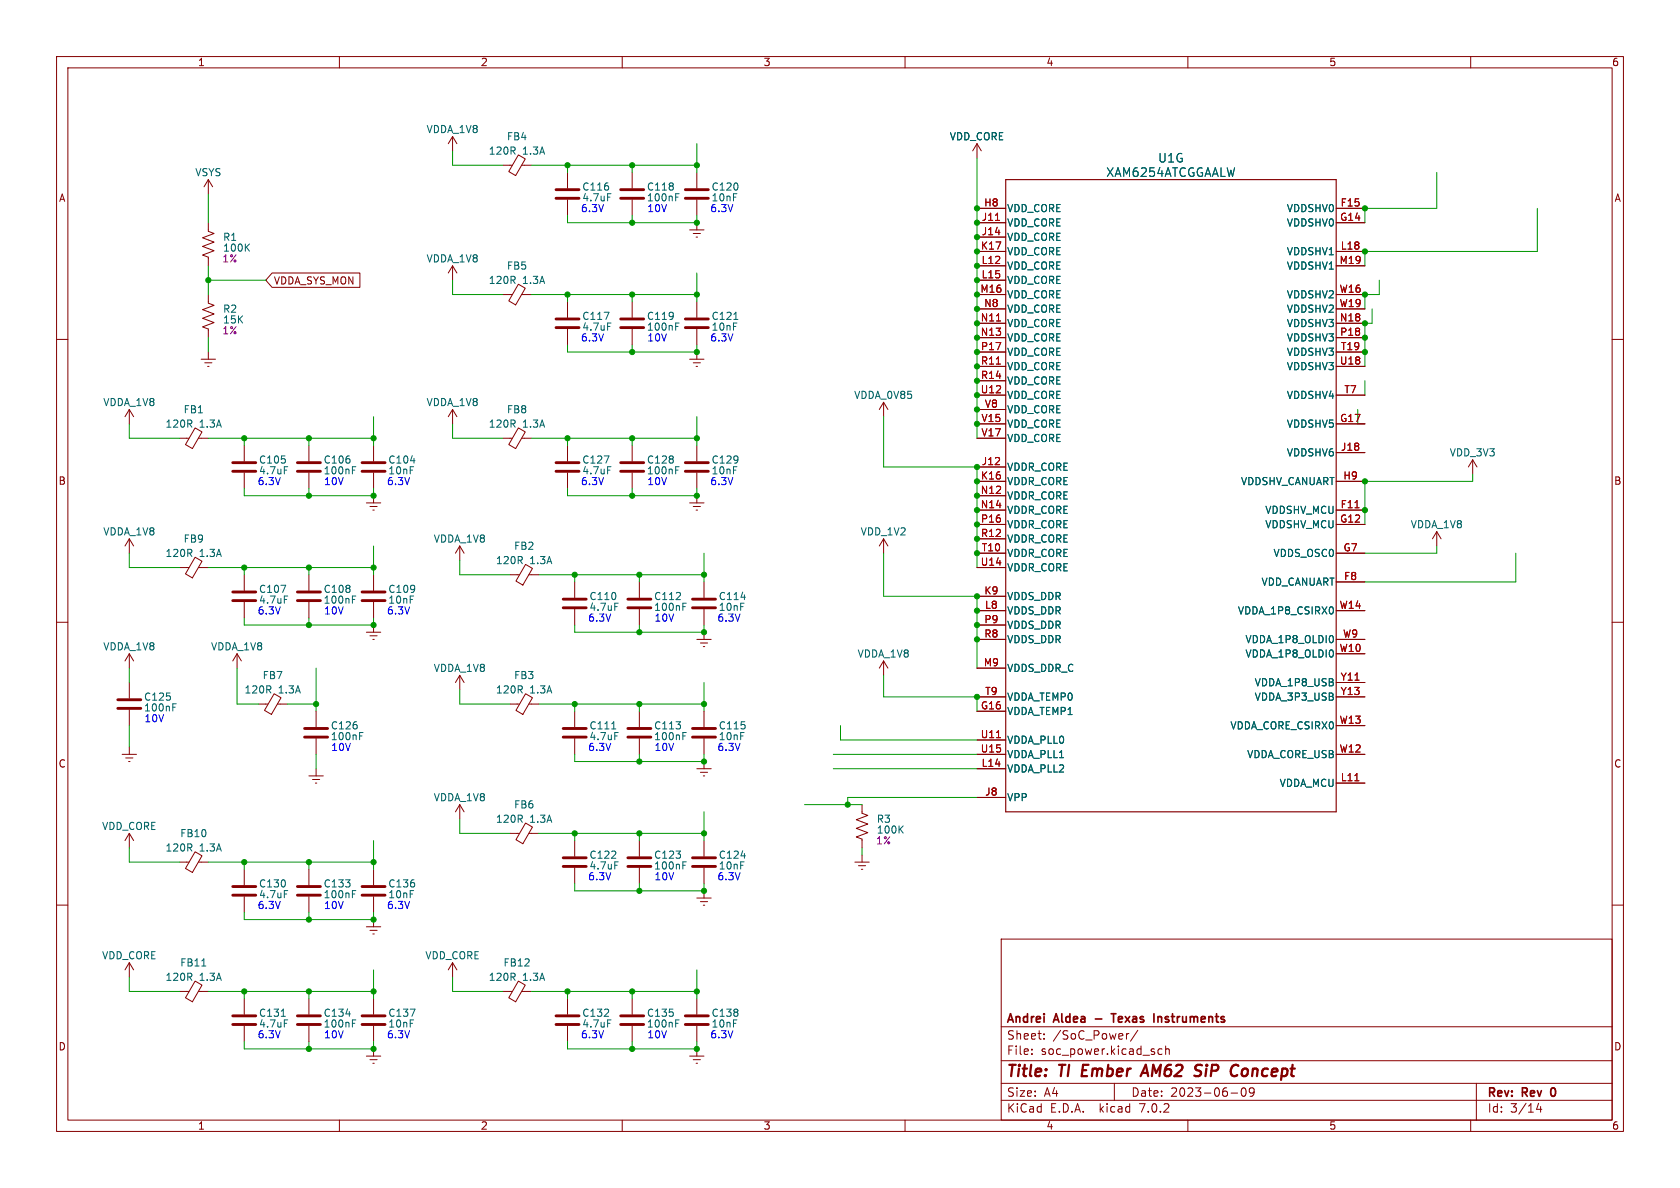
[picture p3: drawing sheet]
<svg xmlns="http://www.w3.org/2000/svg" width="297mm" height="210mm" viewBox="0 0 297 210" stroke-linecap="round" stroke-linejoin="round" font-family="sans-serif">
<defs><g id="words">
<g font-size="2.8" fill="#840000">
<text x="178" y="190.8">Title:</text>
<text x="187.4" y="190.8">TI Ember</text>
<text x="203.3" y="190.8">AM62</text>
<text x="213.2" y="190.8">SiP</text>
<text x="220.1" y="190.8">Concept</text>
</g>
<g font-size="2.1" fill="#006464">
<text x="204.7" y="28.9">U1G</text>
<text x="195.5" y="31.4">XAM6254ATCGGAALW</text>
</g>
<g font-size="2.1" fill="#840000">
<text x="178" y="183.9">Sheet:</text>
<text x="178" y="181.1">Andrei</text>
<text x="186.2" y="183.9">/SoC_Power/</text>
<text x="186.5" y="181.1">Aldea</text>
<text x="194.2" y="181.1">-</text>
<text x="197.6" y="181.1">Texas</text>
<text x="205.4" y="181.1">Instruments</text>
<text x="178" y="186.6">File:</text>
<text x="184" y="186.6">soc_power.kicad_sch</text>
<text x="178" y="196.8">KiCad</text>
<text x="178" y="194">Size:</text>
<text x="184.6" y="194">A4</text>
<text x="185.7" y="196.8">E.D.A.</text>
<text x="194.4" y="196.8">kicad</text>
<text x="200" y="194">Date:</text>
<text x="201.5" y="196.8">7.0.2</text>
<text x="206.9" y="194">2023-06-09</text>
<text x="263" y="194.2">Rev:</text>
<text x="263" y="196.8">Id:</text>
<text x="267" y="196.8">3/14</text>
<text x="269.2" y="194.2">Rev</text>
<text x="274.8" y="194.2">0</text>
</g>
<g font-size="1.8" fill="#840000">
<text x="35" y="11.8">1</text>
<text x="85" y="11.8">2</text>
<text x="135" y="11.8">3</text>
<text x="185" y="11.8">4</text>
<text x="235" y="11.8">5</text>
<text x="285" y="11.8">6</text>
<text x="10.4" y="35.8">A</text>
<text x="285.4" y="35.8">A</text>
<text x="48.4" y="50.4">VDDA_SYS_MON</text>
<text x="10.3" y="85.8">B</text>
<text x="285.3" y="85.8">B</text>
<text x="10.3" y="135.8">C</text>
<text x="285.3" y="135.8">C</text>
<text x="10.3" y="185.8">D</text>
<text x="285.3" y="185.8">D</text>
<text x="35" y="199.8">1</text>
<text x="85" y="199.8">2</text>
<text x="135" y="199.8">3</text>
<text x="185" y="199.8">4</text>
<text x="235" y="199.8">5</text>
<text x="285" y="199.8">6</text>
</g>
<g font-size="1.8" fill="#006464">
<text x="75.4" y="23.7">VDDA_1V8</text>
<text x="86.3" y="27.5">120R</text>
<text x="89.6" y="25">FB4</text>
<text x="92.3" y="27.5">1.3A</text>
<text x="167.8" y="25">VDD_CORE</text>
<text x="34.5" y="31.3">VSYS</text>
<text x="102.9" y="33.8">C116</text>
<text x="102.9" y="35.8">4.7uF</text>
<text x="114.3" y="33.8">C118</text>
<text x="114.3" y="35.8">100nF</text>
<text x="125.7" y="33.8">C120</text>
<text x="125.7" y="35.8">10nF</text>
<text x="178.1" y="37.7">VDD_CORE</text>
<text x="178.1" y="40.2">VDD_CORE</text>
<text x="227.4" y="37.7">VDDSHV0</text>
<text x="227.4" y="40.2">VDDSHV0</text>
<text x="39.4" y="42.7">R1</text>
<text x="39.4" y="44.6">100K</text>
<text x="75.4" y="46.5">VDDA_1V8</text>
<text x="89.6" y="47.8">FB5</text>
<text x="178.1" y="42.7">VDD_CORE</text>
<text x="178.1" y="45.3">VDD_CORE</text>
<text x="178.1" y="47.8">VDD_CORE</text>
<text x="227.4" y="45.3">VDDSHV1</text>
<text x="227.4" y="47.8">VDDSHV1</text>
<text x="86.3" y="50.4">120R</text>
<text x="92.3" y="50.4">1.3A</text>
<text x="178.1" y="50.4">VDD_CORE</text>
<text x="178.1" y="52.9">VDD_CORE</text>
<text x="227.4" y="52.9">VDDSHV2</text>
<text x="39.4" y="55.4">R2</text>
<text x="39.4" y="57.3">15K</text>
<text x="102.9" y="56.7">C117</text>
<text x="102.9" y="58.6">4.7uF</text>
<text x="114.3" y="56.7">C119</text>
<text x="114.3" y="58.6">100nF</text>
<text x="125.7" y="56.7">C121</text>
<text x="125.7" y="58.6">10nF</text>
<text x="178.1" y="58">VDD_CORE</text>
<text x="178.1" y="55.4">VDD_CORE</text>
<text x="227.4" y="58">VDDSHV3</text>
<text x="227.4" y="55.4">VDDSHV2</text>
<text x="178.1" y="60.5">VDD_CORE</text>
<text x="178.1" y="63.1">VDD_CORE</text>
<text x="178.1" y="65.6">VDD_CORE</text>
<text x="227.4" y="60.5">VDDSHV3</text>
<text x="227.4" y="63.1">VDDSHV3</text>
<text x="227.4" y="65.6">VDDSHV3</text>
<text x="18.2" y="71.9">VDDA_1V8</text>
<text x="75.4" y="71.9">VDDA_1V8</text>
<text x="150.9" y="70.7">VDDA_0V85</text>
<text x="178.1" y="68.1">VDD_CORE</text>
<text x="178.1" y="70.7">VDD_CORE</text>
<text x="227.4" y="70.7">VDDSHV4</text>
<text x="29.2" y="75.8">120R</text>
<text x="32.4" y="73.2">FB1</text>
<text x="35.2" y="75.8">1.3A</text>
<text x="86.3" y="75.8">120R</text>
<text x="89.6" y="73.2">FB8</text>
<text x="92.3" y="75.8">1.3A</text>
<text x="178.1" y="75.8">VDD_CORE</text>
<text x="178.1" y="73.2">VDD_CORE</text>
<text x="227.4" y="75.8">VDDSHV5</text>
<text x="45.7" y="82.1">C105</text>
<text x="57.2" y="82.1">C106</text>
<text x="68.6" y="82.1">C104</text>
<text x="102.9" y="82.1">C127</text>
<text x="114.3" y="82.1">C128</text>
<text x="125.7" y="82.1">C129</text>
<text x="178.1" y="83.4">VDDR_CORE</text>
<text x="178.1" y="78.3">VDD_CORE</text>
<text x="227.4" y="80.8">VDDSHV6</text>
<text x="256.2" y="80.8">VDD_3V3</text>
<text x="45.7" y="84">4.7uF</text>
<text x="57.2" y="84">100nF</text>
<text x="68.6" y="84">10nF</text>
<text x="102.9" y="84">4.7uF</text>
<text x="114.3" y="84">100nF</text>
<text x="125.7" y="84">10nF</text>
<text x="178.1" y="85.9">VDDR_CORE</text>
<text x="178.1" y="88.5">VDDR_CORE</text>
<text x="219.3" y="85.9">VDDSHV_CANUART</text>
<text x="18.2" y="94.8">VDDA_1V8</text>
<text x="152.1" y="94.8">VDD_1V2</text>
<text x="178.1" y="91">VDDR_CORE</text>
<text x="178.1" y="93.5">VDDR_CORE</text>
<text x="223.6" y="91">VDDSHV_MCU</text>
<text x="223.6" y="93.5">VDDSHV_MCU</text>
<text x="249.3" y="93.5">VDDA_1V8</text>
<text x="29.2" y="98.6">120R</text>
<text x="32.4" y="96.1">FB9</text>
<text x="35.2" y="98.6">1.3A</text>
<text x="76.6" y="96.1">VDDA_1V8</text>
<text x="87.6" y="99.9">120R</text>
<text x="90.8" y="97.3">FB2</text>
<text x="93.6" y="99.9">1.3A</text>
<text x="178.1" y="96.1">VDDR_CORE</text>
<text x="178.1" y="98.6">VDDR_CORE</text>
<text x="178.1" y="101.2">VDDR_CORE</text>
<text x="225" y="98.6">VDDS_OSC0</text>
<text x="45.7" y="105">C107</text>
<text x="45.7" y="106.9">4.7uF</text>
<text x="57.2" y="105">C108</text>
<text x="57.2" y="106.9">100nF</text>
<text x="68.6" y="105">C109</text>
<text x="68.6" y="106.9">10nF</text>
<text x="104.1" y="106.2">C110</text>
<text x="115.6" y="106.2">C112</text>
<text x="127" y="106.2">C114</text>
<text x="178.1" y="106.2">VDDS_DDR</text>
<text x="222.9" y="103.7">VDD_CANUART</text>
<text x="104.1" y="108.1">4.7uF</text>
<text x="115.6" y="108.1">100nF</text>
<text x="127" y="108.1">10nF</text>
<text x="178.1" y="108.8">VDDS_DDR</text>
<text x="178.1" y="111.3">VDDS_DDR</text>
<text x="178.1" y="113.9">VDDS_DDR</text>
<text x="218.7" y="108.8">VDDA_1P8_CSIRX0</text>
<text x="220.1" y="113.9">VDDA_1P8_OLDI0</text>
<text x="18.2" y="115.1">VDDA_1V8</text>
<text x="37.3" y="115.1">VDDA_1V8</text>
<text x="76.6" y="118.9">VDDA_1V8</text>
<text x="151.6" y="116.4">VDDA_1V8</text>
<text x="178.1" y="118.9">VDDS_DDR_C</text>
<text x="220.1" y="116.4">VDDA_1P8_OLDI0</text>
<text x="25.4" y="124">C125</text>
<text x="25.4" y="125.9">100nF</text>
<text x="43.2" y="122.7">120R</text>
<text x="46.4" y="120.2">FB7</text>
<text x="49.2" y="122.7">1.3A</text>
<text x="87.6" y="122.7">120R</text>
<text x="90.8" y="120.2">FB3</text>
<text x="93.6" y="122.7">1.3A</text>
<text x="178.1" y="124">VDDA_TEMP0</text>
<text x="221.7" y="121.5">VDDA_1P8_USB</text>
<text x="221.7" y="124">VDDA_3P3_USB</text>
<text x="58.4" y="129.1">C126</text>
<text x="58.4" y="131">100nF</text>
<text x="104.1" y="129.1">C111</text>
<text x="104.1" y="131">4.7uF</text>
<text x="115.6" y="129.1">C113</text>
<text x="115.6" y="131">100nF</text>
<text x="127" y="129.1">C115</text>
<text x="127" y="131">10nF</text>
<text x="178.1" y="126.6">VDDA_TEMP1</text>
<text x="178.1" y="131.6">VDDA_PLL0</text>
<text x="217.4" y="129.1">VDDA_CORE_CSIRX0</text>
<text x="178.1" y="136.7">VDDA_PLL2</text>
<text x="178.1" y="134.2">VDDA_PLL1</text>
<text x="220.4" y="134.2">VDDA_CORE_USB</text>
<text x="76.6" y="141.8">VDDA_1V8</text>
<text x="90.8" y="143.1">FB6</text>
<text x="178.1" y="141.8">VPP</text>
<text x="226.1" y="139.3">VDDA_MCU</text>
<text x="18" y="146.9">VDD_CORE</text>
<text x="31.8" y="148.1">FB10</text>
<text x="87.6" y="145.6">120R</text>
<text x="93.6" y="145.6">1.3A</text>
<text x="154.9" y="145.6">R3</text>
<text x="154.9" y="147.5">100K</text>
<text x="29.2" y="150.7">120R</text>
<text x="35.2" y="150.7">1.3A</text>
<text x="104.1" y="152">C122</text>
<text x="104.1" y="153.9">4.7uF</text>
<text x="115.6" y="152">C123</text>
<text x="115.6" y="153.9">100nF</text>
<text x="127" y="152">C124</text>
<text x="127" y="153.9">10nF</text>
<text x="45.7" y="157">C130</text>
<text x="45.7" y="158.9">4.7uF</text>
<text x="57.2" y="157">C133</text>
<text x="57.2" y="158.9">100nF</text>
<text x="68.6" y="157">C136</text>
<text x="68.6" y="158.9">10nF</text>
<text x="18" y="169.7">VDD_CORE</text>
<text x="29.2" y="173.5">120R</text>
<text x="31.8" y="171">FB11</text>
<text x="35.2" y="173.5">1.3A</text>
<text x="75.1" y="169.7">VDD_CORE</text>
<text x="86.3" y="173.5">120R</text>
<text x="88.9" y="171">FB12</text>
<text x="92.3" y="173.5">1.3A</text>
<text x="45.7" y="179.9">C131</text>
<text x="57.2" y="179.9">C134</text>
<text x="68.6" y="179.9">C137</text>
<text x="102.9" y="179.9">C132</text>
<text x="114.3" y="179.9">C135</text>
<text x="125.7" y="179.9">C138</text>
<text x="45.7" y="181.8">4.7uF</text>
<text x="57.2" y="181.8">100nF</text>
<text x="68.6" y="181.8">10nF</text>
<text x="102.9" y="181.8">4.7uF</text>
<text x="114.3" y="181.8">100nF</text>
<text x="125.7" y="181.8">10nF</text>
</g>
<g font-size="1.8" fill="#00f">
<text x="102.6" y="37.7">6.3V</text>
<text x="114.4" y="37.7">10V</text>
<text x="125.5" y="37.7">6.3V</text>
<text x="102.6" y="60.5">6.3V</text>
<text x="114.4" y="60.5">10V</text>
<text x="125.5" y="60.5">6.3V</text>
<text x="45.5" y="85.9">6.3V</text>
<text x="57.2" y="85.9">10V</text>
<text x="68.4" y="85.9">6.3V</text>
<text x="102.6" y="85.9">6.3V</text>
<text x="114.4" y="85.9">10V</text>
<text x="125.5" y="85.9">6.3V</text>
<text x="45.5" y="108.8">6.3V</text>
<text x="57.2" y="108.8">10V</text>
<text x="68.4" y="108.8">6.3V</text>
<text x="103.9" y="110">6.3V</text>
<text x="115.6" y="110">10V</text>
<text x="126.8" y="110">6.3V</text>
<text x="25.5" y="127.8">10V</text>
<text x="58.5" y="132.9">10V</text>
<text x="103.9" y="132.9">6.3V</text>
<text x="115.6" y="132.9">10V</text>
<text x="126.8" y="132.9">6.3V</text>
<text x="103.9" y="155.8">6.3V</text>
<text x="115.6" y="155.8">10V</text>
<text x="126.8" y="155.8">6.3V</text>
<text x="45.5" y="160.8">6.3V</text>
<text x="57.2" y="160.8">10V</text>
<text x="68.4" y="160.8">6.3V</text>
<text x="45.5" y="183.7">6.3V</text>
<text x="57.2" y="183.7">10V</text>
<text x="68.4" y="183.7">6.3V</text>
<text x="102.6" y="183.7">6.3V</text>
<text x="114.4" y="183.7">10V</text>
<text x="125.5" y="183.7">6.3V</text>
</g>
<g font-size="1.8" fill="#a90000">
<text x="173.5" y="39.1">J11</text>
<text x="173.5" y="41.7">J14</text>
<text x="173.9" y="36.6">H8</text>
<text x="236.9" y="39.1">G14</text>
<text x="236.9" y="36.6">F15</text>
<text x="173.4" y="44.2">K17</text>
<text x="173.5" y="46.7">L12</text>
<text x="236.8" y="46.7">M19</text>
<text x="237" y="44.2">L18</text>
<text x="173.3" y="51.8">M16</text>
<text x="173.5" y="49.3">L15</text>
<text x="236.8" y="51.8">W16</text>
<text x="173.3" y="56.9">N11</text>
<text x="173.3" y="59.4">N13</text>
<text x="173.9" y="54.4">N8</text>
<text x="236.8" y="54.4">W19</text>
<text x="236.8" y="56.9">N18</text>
<text x="236.9" y="59.4">P18</text>
<text x="173.4" y="62">P17</text>
<text x="173.4" y="64.5">R11</text>
<text x="236.8" y="64.5">U18</text>
<text x="237" y="62">T19</text>
<text x="173.3" y="69.6">U12</text>
<text x="173.4" y="67.1">R14</text>
<text x="237.6" y="69.6">T7</text>
<text x="173.4" y="74.7">V15</text>
<text x="173.4" y="77.2">V17</text>
<text x="174" y="72.1">V8</text>
<text x="236.9" y="74.7">G17</text>
<text x="173.5" y="82.3">J12</text>
<text x="237" y="79.8">J18</text>
<text x="173.3" y="87.4">N12</text>
<text x="173.3" y="89.9">N14</text>
<text x="173.4" y="84.8">K16</text>
<text x="236.9" y="89.9">F11</text>
<text x="237.4" y="84.8">H9</text>
<text x="173.4" y="92.5">P16</text>
<text x="173.4" y="95">R12</text>
<text x="236.9" y="92.5">G12</text>
<text x="173.3" y="100.1">U14</text>
<text x="173.5" y="97.5">T10</text>
<text x="237.5" y="97.5">G7</text>
<text x="174" y="105.2">K9</text>
<text x="174.1" y="107.7">L8</text>
<text x="236.8" y="107.7">W14</text>
<text x="237.5" y="102.6">F8</text>
<text x="174" y="110.2">P9</text>
<text x="174" y="112.8">R8</text>
<text x="237.4" y="112.8">W9</text>
<text x="173.9" y="117.9">M9</text>
<text x="236.8" y="115.3">W10</text>
<text x="173.4" y="125.5">G16</text>
<text x="174.1" y="122.9">T9</text>
<text x="236.9" y="120.4">Y11</text>
<text x="236.9" y="122.9">Y13</text>
<text x="173.3" y="130.6">U11</text>
<text x="236.8" y="128">W13</text>
<text x="173.3" y="133.1">U15</text>
<text x="173.5" y="135.6">L14</text>
<text x="236.8" y="133.1">W12</text>
<text x="174.1" y="140.7">J8</text>
<text x="237" y="138.2">L11</text>
</g>
<g font-size="1.8" fill="#840084">
<text x="39.2" y="46.5">1%</text>
<text x="39.2" y="59.2">1%</text>
<text x="154.8" y="149.4">1%</text>
</g>
</g></defs>
<g fill="none" stroke="#840000" stroke-width=".18">
<path d="M10 10h277v190h-277zM12 12h273v186h-273zM60 10v2M110 10v2M160 10v2M210 10v2M260 10v2M36.8 39.4v1.5l1 .4-2 .7 2 .8-2 .8 2 .7-2 .8 1 .4v1.5M36.8 31.8v2.5M36.8 31.8l-.7 1.2M36.8 31.8l.8 1.2M80 24.1v2.6"/>
<path d="M80 24.1l-.8 1.3M80 24.1l.8 1.3M88.9 29.2h1.7M91.6 27.4l1.3 .7-1.7 2.9-1.3-.7zM92.2 29.2h1.8M100.3 30.5v2.8M100.3 35.3v2.8M111.8 30.5v2.8M111.8 35.3v2.8M123.2 30.5v2.8M123.2 35.3v2.8M123.2 39.4v1.2"/>
<path d="M172.7 25.4l-.7 1.3M172.7 25.4v2.5M172.7 25.4l.8 1.3M172.7 36.8h5.1M172.7 39.4h5.1M236.2 36.8h5.1M236.2 39.4h5.1M10 60h2M36.8 52.1v1.5l1 .4-2 .7 2 .8-2 .8 2 .7-2 .8 1 .4v1.5M48.1 48.3h15.5v2.5h-15.5l-1.1-1.3zM80 47v2.5M80 47l-.8 1.3"/>
<path d="M80 47l.8 1.3M88.9 52.1h1.7M91.6 50.2l1.3 .8-1.7 2.9-1.3-.7zM92.2 52.1h1.8M100.3 53.3v2.8M100.3 58.2v2.8M111.8 53.3v2.8M111.8 58.2v2.8M121.9 40.6h2.6M122.6 41.3h1.2M123.1 41.9h.2M123.2 53.3v2.8"/>
<path d="M123.2 58.2v2.8M172.7 41.9h5.1M172.7 44.5h5.1M172.7 47h5.1M172.7 49.5h5.1M172.7 52.1h5.1M172.7 57.2h5.1M172.7 59.7h5.1M172.7 54.6h5.1M236.2 44.5h5.1M236.2 47h5.1M236.2 52.1h5.1"/>
<path d="M236.2 57.2h5.1M236.2 59.7h5.1M236.2 54.6h5.1M285 60h2M22.9 72.4v2.5M22.9 72.4l-.8 1.3M22.9 72.4l.7 1.3M31.7 77.5h1.7M34.5 75.6l1.2 .8-1.7 2.9-1.2-.7zM35.1 77.5h1.7M35.6 63.5h2.5M36.2 64.1h1.3"/>
<path d="M36.7 64.8h.3M36.8 62.2v1.3M43.2 78.7v2.8M54.6 78.7v2.8M66 78.7v2.8M80 72.4v2.5M80 72.4l-.8 1.3M80 72.4l.8 1.3M88.9 77.5h1.7M91.6 75.6l1.3 .8-1.7 2.9-1.3-.7zM92.2 77.5h1.8M100.3 78.7v2.8"/>
<path d="M111.8 78.7v2.8M121.9 63.5h2.6M122.6 64.1h1.2M123.1 64.8h.2M123.2 62.2v1.3M123.2 78.7v2.8M156.2 71.1v2.6M156.2 71.1l-.8 1.3M156.2 71.1l.8 1.3M172.7 74.9h5.1M172.7 62.2h5.1M172.7 64.8h5.1"/>
<path d="M172.7 67.3h5.1M172.7 69.9h5.1M172.7 77.5h5.1M172.7 72.4h5.1M236.2 74.9h5.1M236.2 62.2h5.1M236.2 64.8h5.1M236.2 69.9h5.1M22.9 95.3l-.8 1.2M22.9 95.3v2.5M22.9 95.3l.7 1.2M34.5 98.5l1.2 .7-1.7 3-1.2-.8z"/>
<path d="M43.2 83.6v2.8M54.6 83.6v2.8M64.8 88.9h2.5M65.4 89.5h1.3M65.9 90.2h.3M66 83.6v2.8M66 87.6v1.3M81.3 96.5v2.6M81.3 96.5l-.8 1.3M81.3 96.5l.7 1.3M92.9 99.8l1.2 .7-1.7 2.9-1.2-.7zM100.3 83.6v2.8"/>
<path d="M111.8 83.6v2.8M121.9 88.9h2.6M122.6 89.5h1.2M123.1 90.2h.2M123.2 83.6v2.8M123.2 87.6v1.3M156.2 95.3l-.8 1.2M156.2 95.3v2.5M156.2 95.3l.8 1.2M172.7 90.2h5.1M172.7 92.7h5.1M172.7 97.8h5.1"/>
<path d="M172.7 85.1h5.1M172.7 82.6h5.1M172.7 87.6h5.1M172.7 95.3h5.1M236.2 90.2h5.1M236.2 92.7h5.1M236.2 97.8h5.1M236.2 85.1h5.1M236.2 80h5.1M254 94l-.8 1.3M254 94v2.5M254 94l.8 1.3"/>
<path d="M260.3 81.3l-.7 1.3M260.3 81.3v2.5M260.3 81.3l.8 1.3M10 110h2M22.9 115.6v2.5M22.9 115.6l-.8 1.2M22.9 115.6l.7 1.2M31.7 100.3h1.7M35.1 100.3h1.7M41.9 115.6l-.8 1.2M41.9 115.6v2.5M41.9 115.6l.8 1.2"/>
<path d="M43.2 101.6v2.8M43.2 106.4v2.8M54.6 101.6v2.8M54.6 106.4v2.8M64.8 111.8h2.5M65.4 112.4h1.3M65.9 113h.3M66 101.6v2.8M66 106.4v2.8M66 110.5v1.3M81.3 119.4v2.5M81.3 119.4l-.8 1.3"/>
<path d="M81.3 119.4l.7 1.3M90.2 101.6h1.6M93.5 101.6h1.7M101.6 102.9v2.8M101.6 107.7v2.8M113 102.9v2.8M113 107.7v2.8M123.2 113h2.5M123.8 113.7h1.3M124.3 114.3h.3M124.5 102.9v2.8M124.5 107.7v2.8"/>
<path d="M124.5 111.8v1.2M156.2 116.8v2.6M156.2 116.8l-.8 1.3M156.2 116.8l.8 1.3M172.7 105.4h5.1M172.7 108h5.1M172.7 118.1h5.1M172.7 110.5h5.1M172.7 113h5.1M172.7 100.3h5.1M236.2 102.9h5.1M236.2 108h5.1"/>
<path d="M236.2 113h5.1M236.2 115.6h5.1M285 110h2M21.6 133.4h2.5M22.2 134h1.3M22.7 134.6h.3M22.9 120.7v2.7M22.9 125.5v2.8M22.9 132.1v1.3M45.7 124.5h1.7M48.5 122.6l1.2 .7-1.7 3-1.2-.7zM49 124.5h1.8"/>
<path d="M54.6 137.2h2.5M55.2 137.8h1.3M55.8 138.4h.2M55.9 125.7v2.8M55.9 130.6v2.8M55.9 135.9v1.3M90.2 124.5h1.6M92.9 122.6l1.2 .7-1.7 3-1.2-.7zM93.5 124.5h1.7M101.6 125.7v2.8M101.6 130.6v2.8M113 125.7v2.8"/>
<path d="M113 130.6v2.8M123.2 135.9h2.5M123.8 136.5h1.3M124.3 137.2h.3M124.5 125.7v2.8M124.5 130.6v2.8M124.5 134.6v1.3M172.7 135.9h5.1M172.7 125.7h5.1M172.7 123.2h5.1M172.7 130.8h5.1M172.7 133.4h5.1"/>
<path d="M236.2 138.4h5.1M236.2 123.2h5.1M236.2 133.4h5.1M236.2 128.3h5.1M236.2 120.7h5.1M10 160h2M22.9 147.3v2.6M22.9 147.3l-.8 1.3M22.9 147.3l.7 1.3M31.7 152.4h1.7M34.5 150.6l1.2 .7-1.7 2.9-1.2-.7zM35.1 152.4h1.7"/>
<path d="M43.2 153.7v2.8M43.2 158.5v2.8M54.6 153.7v2.8M54.6 158.5v2.8M66 153.7v2.8M66 158.5v2.8M81.3 142.2l-.8 1.3M81.3 142.2v2.6M81.3 142.2l.7 1.3M90.2 147.3h1.6M92.9 145.5l1.2 .7-1.7 2.9-1.2-.7zM93.5 147.3h1.7"/>
<path d="M101.6 148.6v2.8M101.6 153.4v2.8M113 148.6v2.8M113 153.4v2.8M123.2 158.8h2.5M123.8 159.4h1.3M124.5 148.6v2.8M124.5 153.4v2.8M124.5 157.5v1.3M151.1 152.4h2.6M151.8 153h1.2M152.3 153.7h.2"/>
<path d="M152.4 142.2v1.6l1 .3-2 .8 2 .8-2 .7 2 .8-2 .8 1 .3v1.6M152.4 151.1v1.3M172.7 141h5.1M285 160h2M22.9 170.2v2.5M22.9 170.2l-.8 1.3M22.9 170.2l.7 1.3M31.7 175.3h1.7M34.5 173.4l1.2 .7-1.7 3-1.2-.7zM35.1 175.3h1.7M43.2 176.5v2.8M54.6 176.5v2.8"/>
<path d="M64.8 163.8h2.5M65.4 164.5h1.3M65.9 165.1h.3M66 162.6v1.2M66 176.5v2.8M80 170.2l-.8 1.3M80 170.2v2.5M80 170.2l.8 1.3M88.9 175.3h1.7M91.6 173.4l1.3 .7-1.7 3-1.3-.7zM92.2 175.3h1.8M100.3 176.5v2.8"/>
<path d="M111.8 176.5v2.8M123.2 176.5v2.8M124.3 160h.3M177 166h108v32h-108zM43.2 181.4v2.8M54.6 181.4v2.8M60 198v2M64.8 186.7h2.5M65.4 187.3h1.3M65.9 188h.3M66 181.4v2.8M66 185.4v1.3"/>
<path d="M100.3 181.4v2.8M110 198v2M111.8 181.4v2.8M121.9 186.7h2.6M122.6 187.3h1.2M123.1 188h.2M123.2 181.4v2.8M123.2 185.4v1.3M160 198v2M177 194.5h108M177 191.5h108M177 187.5h108"/>
<path d="M177 181.5h108M182.4 186.3v.1M182.4 185.5v.1M184.6 183.6v.1M184.6 182.8v.1M197 191.5v3M199.6 182.7l-.4 .1M201.1 182.1l-1.2 2M205.4 185.5l-.4-.1-.3 .3v.4l.2 .2h.5M206.1 185.5l.2-.1 .3 .1 .1 .9M206.1 184.9v1.5M210 198v2"/>
<path d="M217.6 193.2h1.2M219.8 192.3a.94 .94 0 0 0 0 1.5 .81 .81 0 0 0 .6-.6 .81 .81 0 0 0-.3-.8l-.2-.1M221.1 192.3l-.2 .3v.5l.5 .1 .3-.3M221.4 192.3l.2 .1a.99 .99 0 0 1-.3 1.4h-.3M260 198v2M261 191.5v6.5M272 195l-.4 1.1h1M272.4 195.6v1"/>
</g>
<path d="M201.9 189.7h1M202.6 188.2l-1 2M211.6 189.2l.4 .1a.49 .49 0 0 1 .3 .5 .49 .49 0 0 1-.4 .4h-.5M211.8 188.2l.7 .1M218.6 188.2l.3 .2" fill="none" stroke="#840000" stroke-width=".4"/>
<path d="M196.4 179.2h.9M196.9 179.2v1.5M204.7 179.7v1M204.9 179.7l-.2 .1" fill="none" stroke="#840000" stroke-width=".3"/>
<g fill="none" stroke="#840000" stroke-width=".51">
<path d="M98.3 35.1h4.1M98.3 33.5h4.1M109.7 35.1h4.1M109.7 33.5h4.1M121.2 35.1h4M121.2 33.5h4M98.3 57.9h4.1M98.3 56.4h4.1M109.7 57.9h4.1M109.7 56.4h4.1M121.2 57.9h4M121.2 56.4h4"/>
<path d="M41.1 83.3h4.1M41.1 81.8h4.1M52.6 83.3h4M52.6 81.8h4M64 83.3h4.1M64 81.8h4.1M98.3 83.3h4.1M98.3 81.8h4.1M109.7 83.3h4.1M109.7 81.8h4.1M121.2 83.3h4M121.2 81.8h4"/>
<path d="M41.1 106.2h4.1M41.1 104.6h4.1M52.6 106.2h4M52.6 104.6h4M64 106.2h4.1M64 104.6h4.1M99.6 107.4h4M99.6 105.9h4M111 107.4h4.1M111 105.9h4.1M122.4 107.4h4.1M122.4 105.9h4.1"/>
<path d="M20.8 125.2h4.1M20.8 123.7h4.1M53.8 130.3h4.1M53.8 128.8h4.1M99.6 130.3h4M99.6 128.8h4M111 130.3h4.1M111 128.8h4.1M122.4 130.3h4.1M122.4 128.8h4.1M41.1 158.2h4.1M41.1 156.7h4.1"/>
<path d="M52.6 158.2h4M52.6 156.7h4M64 158.2h4.1M64 156.7h4.1M99.6 153.2h4M99.6 151.6h4M111 153.2h4.1M111 151.6h4.1M122.4 153.2h4.1M122.4 151.6h4.1M41.1 179.6h4.1M52.6 179.6h4"/>
<path d="M64 179.6h4.1M98.3 179.6h4.1M109.7 179.6h4.1M121.2 179.6h4M41.1 181.1h4.1M52.6 181.1h4M64 181.1h4.1M98.3 181.1h4.1M109.7 181.1h4.1M121.2 181.1h4"/>
</g>
<g fill="none" stroke="#006464" stroke-width=".18">
<path d="M107.4 34.2h.6M119.5 34.2h.6M107.4 57.1h.6M119.5 57.1h.6M129.7 56.5h.8M50.3 82.5h.6M62.3 82.5h.6M107.4 82.5h.6M119.5 82.5h.6M50.3 105.4h.6M62.3 105.4h.6M108.7 106.6h.6"/>
<path d="M120.7 106.6h.6M235.7 107.5v.8M30.6 124.4h.6M63.6 129.5h.6M108.1 128.9h.8M108.7 129.5h.6M120.7 129.5h.6M50.3 157.4h.6M62.3 157.4h.6M108.7 152.4h.6M120.7 152.4h.6M35.7 170.8h.7"/>
<path d="M49.7 179.7h.7M50.3 180.3h.6M62.3 180.3h.6M107.4 180.3h.6M119.5 180.3h.6"/>
</g>
<path d="M177.8 31.8h58.4v111.7h-58.4z" fill="none" stroke="#840000" stroke-width=".2"/>
<path d="M176 39h.7M176.2 56.7h.7M239.5 89.8h.8M176.2 130.4h.7M239.5 138h.7" fill="none" stroke="#a90000" stroke-width=".18"/>
<g fill="none" stroke="#009600" stroke-width=".18">
<path d="M36.8 34.3v5.1M80 26.7v2.5h8.9M94 29.2h29.2M100.3 29.2v1.3M100.3 38.1v1.3h22.9v-1.3M111.8 29.2v1.3M111.8 38.1v1.3M123.2 25.4v5.1M172.7 27.9v49.6M254 30.5v6.3h-12.7v2.6M271.8 36.8v7.7h-30.5v2.5M36.8 47v5.1"/>
<path d="M36.8 59.7v2.5M36.8 49.5h10.2M80 49.5v2.6h8.9M94 52.1h29.2M100.3 52.1v1.2M111.8 52.1v1.2M123.2 48.3v5M242.6 54.6v2.6h-1.3v7.6M243.8 49.5v2.6h-2.5v2.5M22.9 74.9v2.6h8.8M36.8 77.5h29.2M43.2 77.5v1.2"/>
<path d="M54.6 77.5v1.2M66 73.7v5M80 74.9v2.6h8.9M94 77.5h29.2M100.3 61v1.2h22.9v-1.2M100.3 77.5v1.2M111.8 61v1.2M111.8 77.5v1.2M123.2 73.7v5M156.2 73.7v8.9h16.5v17.7M240 72.4v2.5h1.3M241.3 67.3v2.6"/>
<path d="M22.9 97.8v2.5h8.8M43.2 86.4v1.2h22.8v-1.2M54.6 86.4v1.2M66 96.5v5.1M81.3 99.1v2.5h8.9M100.3 86.4v1.2h22.9v-1.2M111.8 86.4v1.2M124.5 97.8v5.1M156.2 97.8v7.6h16.5v12.7M254 96.5v1.3h-12.7M260.3 83.8v1.3h-19v7.6M268 97.8v5.1h-26.7"/>
<path d="M22.9 118.1v2.6M36.8 100.3h29.2M41.9 118.1v6.4h3.8M43.2 109.2v1.3h22.8v-1.3M43.2 100.3v1.3M54.6 100.3v1.3M54.6 109.2v1.3M55.9 118.1v7.6M95.2 101.6h29.3M101.6 110.5v1.3h22.9v-1.3M101.6 101.6v1.3M113 101.6v1.3"/>
<path d="M113 110.5v1.3M156.2 119.4v3.8h16.5v2.5M22.9 128.3v3.8M50.8 124.5h5.1M55.9 133.4v2.5M81.3 121.9v2.6h8.9M95.2 124.5h29.3M101.6 133.4v1.2h22.9v-1.2M101.6 124.5v1.2M113 124.5v1.2M113 133.4v1.2M124.5 120.7v5"/>
<path d="M147.3 133.4h25.4M147.3 135.9h25.4M148.6 128.3v2.5h24.1M22.9 149.9v2.5h8.8M36.8 152.4h29.2M43.2 152.4v1.3M54.6 152.4v1.3M66 148.6v5.1M81.3 144.8v2.5h8.9M95.2 147.3h29.3M101.6 156.2v1.3h22.9v-1.3M101.6 147.3v1.3"/>
<path d="M113 147.3v1.3M113 156.2v1.3M124.5 143.5v5.1M142.2 142.2h10.2M152.4 149.9v1.2M172.7 141h-22.8v1.2M22.9 172.7v2.6h8.8M36.8 175.3h29.2M43.2 161.3v1.3h22.8v-1.3M43.2 175.3v1.2M54.6 161.3v1.3M54.6 175.3v1.2"/>
<path d="M66 171.5v5M80 172.7v2.6h8.9M94 175.3h29.2M100.3 175.3v1.2M111.8 175.3v1.2M123.2 171.5v5M43.2 184.2v1.2h22.8v-1.2M54.6 184.2v1.2M100.3 184.2v1.2h22.9v-1.2M111.8 184.2v1.2"/>
</g>
<g fill="#009600" stroke="#009600" stroke-width=".18">
<circle cx="241.3" cy="57.2" r=".46"/>
<circle cx="241.3" cy="52.1" r=".46"/>
<circle cx="241.3" cy="59.7" r=".46"/>
<circle cx="241.3" cy="85.1" r=".46"/>
<circle cx="241.3" cy="62.2" r=".46"/>
<circle cx="241.3" cy="36.8" r=".46"/>
<circle cx="241.3" cy="44.5" r=".46"/>
<circle cx="123.2" cy="29.2" r=".46"/>
<circle cx="123.2" cy="39.4" r=".46"/>
<circle cx="123.2" cy="52.1" r=".46"/>
<circle cx="111.8" cy="29.2" r=".46"/>
<circle cx="123.2" cy="62.2" r=".46"/>
<circle cx="100.3" cy="29.2" r=".46"/>
<circle cx="111.8" cy="39.4" r=".46"/>
<circle cx="100.3" cy="52.1" r=".46"/>
<circle cx="172.7" cy="44.5" r=".46"/>
<circle cx="172.7" cy="47" r=".46"/>
<circle cx="172.7" cy="52.1" r=".46"/>
<circle cx="172.7" cy="49.5" r=".46"/>
<circle cx="172.7" cy="41.9" r=".46"/>
<circle cx="172.7" cy="39.4" r=".46"/>
<circle cx="172.7" cy="36.8" r=".46"/>
<circle cx="172.7" cy="87.6" r=".46"/>
<circle cx="172.7" cy="85.1" r=".46"/>
<circle cx="172.7" cy="82.6" r=".46"/>
<circle cx="172.7" cy="72.4" r=".46"/>
<circle cx="172.7" cy="74.9" r=".46"/>
<circle cx="172.7" cy="97.8" r=".46"/>
<circle cx="172.7" cy="59.7" r=".46"/>
<circle cx="172.7" cy="54.6" r=".46"/>
<circle cx="172.7" cy="57.2" r=".46"/>
<circle cx="172.7" cy="64.8" r=".46"/>
<circle cx="172.7" cy="62.2" r=".46"/>
<circle cx="172.7" cy="69.9" r=".46"/>
<circle cx="172.7" cy="67.3" r=".46"/>
<circle cx="172.7" cy="90.2" r=".46"/>
<circle cx="172.7" cy="92.7" r=".46"/>
<circle cx="172.7" cy="95.3" r=".46"/>
<circle cx="241.3" cy="90.2" r=".46"/>
<circle cx="113" cy="101.6" r=".46"/>
<circle cx="124.5" cy="111.8" r=".46"/>
<circle cx="111.8" cy="87.6" r=".46"/>
<circle cx="101.6" cy="101.6" r=".46"/>
<circle cx="113" cy="111.8" r=".46"/>
<circle cx="172.7" cy="123.2" r=".46"/>
<circle cx="172.7" cy="113" r=".46"/>
<circle cx="172.7" cy="105.4" r=".46"/>
<circle cx="172.7" cy="110.5" r=".46"/>
<circle cx="172.7" cy="108" r=".46"/>
<circle cx="124.5" cy="147.3" r=".46"/>
<circle cx="149.9" cy="142.2" r=".46"/>
<circle cx="113" cy="124.5" r=".46"/>
<circle cx="113" cy="134.6" r=".46"/>
<circle cx="124.5" cy="124.5" r=".46"/>
<circle cx="124.5" cy="134.6" r=".46"/>
<circle cx="111.8" cy="175.3" r=".46"/>
<circle cx="113" cy="157.5" r=".46"/>
<circle cx="113" cy="147.3" r=".46"/>
<circle cx="123.2" cy="175.3" r=".46"/>
<circle cx="111.8" cy="185.4" r=".46"/>
<circle cx="123.2" cy="185.4" r=".46"/>
<circle cx="124.5" cy="157.5" r=".46"/>
<circle cx="124.5" cy="101.6" r=".46"/>
<circle cx="66" cy="175.3" r=".46"/>
<circle cx="66" cy="185.4" r=".46"/>
<circle cx="54.6" cy="162.6" r=".46"/>
<circle cx="66" cy="162.6" r=".46"/>
<circle cx="66" cy="152.4" r=".46"/>
<circle cx="54.6" cy="185.4" r=".46"/>
<circle cx="54.6" cy="100.3" r=".46"/>
<circle cx="54.6" cy="87.6" r=".46"/>
<circle cx="66" cy="100.3" r=".46"/>
<circle cx="66" cy="87.6" r=".46"/>
<circle cx="43.2" cy="100.3" r=".46"/>
<circle cx="54.6" cy="110.5" r=".46"/>
<circle cx="66" cy="110.5" r=".46"/>
<circle cx="43.2" cy="152.4" r=".46"/>
<circle cx="55.9" cy="124.5" r=".46"/>
<circle cx="54.6" cy="152.4" r=".46"/>
<circle cx="54.6" cy="175.3" r=".46"/>
<circle cx="43.2" cy="175.3" r=".46"/>
<circle cx="100.3" cy="175.3" r=".46"/>
<circle cx="101.6" cy="147.3" r=".46"/>
<circle cx="101.6" cy="124.5" r=".46"/>
<circle cx="66" cy="77.5" r=".46"/>
<circle cx="54.6" cy="77.5" r=".46"/>
<circle cx="43.2" cy="77.5" r=".46"/>
<circle cx="36.8" cy="49.5" r=".46"/>
<circle cx="100.3" cy="77.5" r=".46"/>
<circle cx="111.8" cy="77.5" r=".46"/>
<circle cx="123.2" cy="87.6" r=".46"/>
<circle cx="123.2" cy="77.5" r=".46"/>
<circle cx="111.8" cy="62.2" r=".46"/>
<circle cx="111.8" cy="52.1" r=".46"/>
</g>
<use href="#words"/>
</svg>
